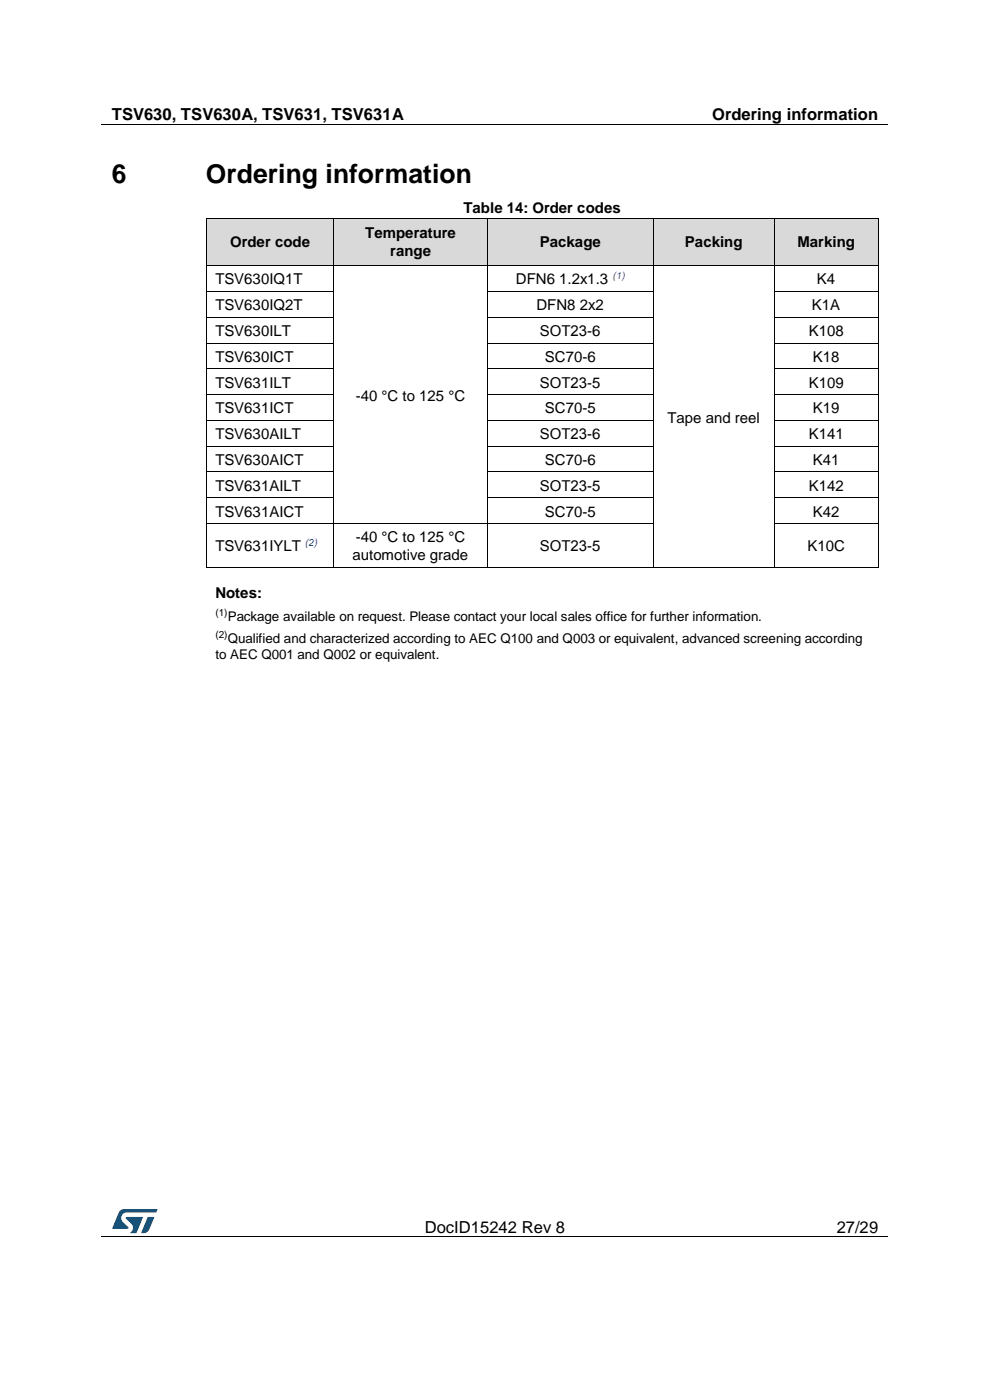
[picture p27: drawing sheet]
<svg xmlns="http://www.w3.org/2000/svg" width="210mm" height="297mm" viewBox="0 0 210 297" stroke-linecap="round" stroke-linejoin="round" font-family="sans-serif">
<defs><g id="words">
<g font-size="5.6">
<text x="23.7" y="38.9">6</text>
<text x="43.7" y="38.9">Ordering information</text>
</g>
<g font-size="3.5">
<text x="23.7" y="25.5">TSV630, TSV630A, TSV631, TSV631A</text>
<text x="151.1" y="25.5">Ordering information</text>
<text x="90.1" y="261.5">DocID15242 Rev 8</text>
<text x="177.5" y="261.5">27/29</text>
</g>
<g font-size="3.2">
<text x="98.3" y="45.2">Table 14: Order codes</text>
<text x="48.8" y="52.5">Order code</text>
<text x="77.5" y="50.6">Temperature</text>
<text x="114.5" y="52.5">Package</text>
<text x="145.3" y="52.5">Packing</text>
<text x="169.2" y="52.5">Marking</text>
<text x="82.8" y="54.4">range</text>
<text x="45.7" y="60.3">TSV630IQ1T</text>
<text x="45.7" y="65.8">TSV630IQ2T</text>
<text x="109.4" y="60.3">DFN6 1.2x1.3</text>
<text x="113.8" y="65.8">DFN8 2x2</text>
<text x="172.2" y="65.8">K1A</text>
<text x="173.3" y="60.3">K4</text>
<text x="45.7" y="71.3">TSV630ILT</text>
<text x="114.5" y="71.3">SΟΤ23-6</text>
<text x="171.6" y="71.3">K108</text>
<text x="45.7" y="76.8">TSV630ICT</text>
<text x="115.6" y="76.8">SC70-6</text>
<text x="172.5" y="76.8">K18</text>
<text x="45.7" y="82.2">TSV631ILT</text>
<text x="114.5" y="82.2">SΟΤ23-5</text>
<text x="171.6" y="82.2">K109</text>
<text x="45.7" y="87.7">TSV631ICT</text>
<text x="75.5" y="85">-40 °C to 125 °C</text>
<text x="115.6" y="87.7">SC70-5</text>
<text x="141.6" y="89.6">Tape and reel</text>
<text x="172.5" y="87.7">K19</text>
<text x="45.7" y="93.2">TSV630AILT</text>
<text x="114.5" y="93.2">SΟΤ23-6</text>
<text x="171.6" y="93.2">K141</text>
<text x="45.7" y="98.6">TSV630AICT</text>
<text x="115.6" y="98.6">SC70-6</text>
<text x="172.5" y="98.6">K41</text>
<text x="45.7" y="104.1">TSV631AILT</text>
<text x="114.5" y="104.1">SΟΤ23-5</text>
<text x="171.6" y="104.1">K142</text>
<text x="45.7" y="109.6">TSV631AICT</text>
<text x="115.6" y="109.6">SC70-5</text>
<text x="172.5" y="109.6">K42</text>
<text x="45.7" y="116.9">TSV631IYLT</text>
<text x="74.8" y="118.9">automotive grade</text>
<text x="75.5" y="115">-40 °C to 125 °C</text>
<text x="114.5" y="117">SΟΤ23-5</text>
<text x="171.3" y="117">K10C</text>
<text x="45.7" y="126.9">Notes:</text>
</g>
<g font-size="2.8">
<text x="48.3" y="131.8">Package available on request. Please contact your local sales office for further information.</text>
<text x="48.3" y="136.5">Qualified and characterized according to AEC Q100 and Q003 or equivalent, advanced screening according</text>
<text x="45.7" y="139.7">to AEC Q001 and Q002 or equivalent.</text>
</g>
<g font-size="2.1" fill="#00f">
<text x="129.9" y="59.2">(1)</text>
<text x="64.7" y="115.9">(2)</text>
</g>
<g font-size="2.1">
<text x="45.7" y="130.7">(1)</text>
<text x="45.7" y="135.4">(2)</text>
</g>
</g></defs>
<path d="M21.5 26.5h166.7M21.5 262.4h166.7" fill="none" stroke="#000" stroke-width=".21"/>
<g fill="#000">
<path d="M104.6 26.4h.2v.1h-.2z" fill-rule="evenodd"/>
<path d="M61.6 262.3h.1v.2h-.1z" fill-rule="evenodd"/>
<path d="M148 262.3h.1v.2h-.1z" fill-rule="evenodd"/>
</g>
<g fill="#005288">
<path d="M25.4 256.9l.6-.4h.4l7 .1-.3 .6h-6.2a1.26 1.26 0 0 0-1.2 1.1 1.26 1.26 0 0 0 .8 1.4l.7 .6v.3l-3.4 .1z"/>
<path d="M31.4 258.2l1.3 .1-1 2.5a1.32 1.32 0 0 1-1.7 .7z"/>
<path d="M26.7 258.2l3.6 .1-1.4 3.3h-1.4a1.35 1.35 0 0 0 .7-1.2 1.35 1.35 0 0 0-.8-1.2l-.7-.6z"/>
</g>
<g fill="#d9d9d9">
<path d="M43.8 46.4h27v9.9h-27z" fill-rule="evenodd"/>
<path d="M45.7 48.4h23.2v5.9h-23.2z" fill-rule="evenodd"/>
<path d="M70.8 46.4h32.6v9.9h-32.6z" fill-rule="evenodd"/>
<path d="M72.7 46.4h28.8v4.9h-28.8z" fill-rule="evenodd"/>
<path d="M72.7 51.3h28.8v5h-28.8z" fill-rule="evenodd"/>
<path d="M103.4 46.4h35.1v9.9h-35.1z" fill-rule="evenodd"/>
<path d="M105.3 48.4h31.4v5.9h-31.4z" fill-rule="evenodd"/>
<path d="M138.6 46.4h25.6v9.9h-25.6z" fill-rule="evenodd"/>
<path d="M140.5 48.4h21.8v5.9h-21.8z" fill-rule="evenodd"/>
<path d="M164.3 46.4h22v9.9h-22z" fill-rule="evenodd"/>
<path d="M166.2 48.4h18.2v5.9h-18.2z" fill-rule="evenodd"/>
</g>
<g fill="#000">
<path d="M43.7 56.3h.1v.1h-.1z" fill-rule="evenodd"/>
<path d="M43.7 56.3h.1v.1h-.1z" fill-rule="evenodd"/>
<path d="M43.7 46.3l.1 .1z" fill-rule="evenodd"/>
<path d="M43.7 46.3l.1 .1z" fill-rule="evenodd"/>
<path d="M43.8 56.3h.2v.1h-.2z" fill-rule="evenodd"/>
<path d="M70.7 56.3h.2v.1h-.2z" fill-rule="evenodd"/>
<path d="M70.8 46.3v.1z" fill-rule="evenodd"/>
<path d="M70.9 56.3h.2v.1h-.2z" fill-rule="evenodd"/>
<path d="M103.3 56.3h.1v.1h-.1z" fill-rule="evenodd"/>
<path d="M103.3 46.3l.1 .1z" fill-rule="evenodd"/>
<path d="M103.4 56.3h.2v.1h-.2z" fill-rule="evenodd"/>
<path d="M138.5 56.3h.1v.1h-.1z" fill-rule="evenodd"/>
<path d="M138.5 46.3l.1 .1z" fill-rule="evenodd"/>
<path d="M138.6 56.3h.2v.1h-.2z" fill-rule="evenodd"/>
<path d="M164.2 56.3h.1v.1h-.1z" fill-rule="evenodd"/>
<path d="M164.2 46.3l.1 .1z" fill-rule="evenodd"/>
<path d="M164.3 56.3h.2v.1h-.2z" fill-rule="evenodd"/>
<path d="M186.2 56.3h.2v.1h-.2z" fill-rule="evenodd"/>
<path d="M186.2 56.3h.2v.1h-.2z" fill-rule="evenodd"/>
<path d="M186.3 46.3v.1z" fill-rule="evenodd"/>
<path d="M186.3 46.3v.1z" fill-rule="evenodd"/>
<path d="M43.7 61.7h.1v.2h-.1z" fill-rule="evenodd"/>
<path d="M43.7 67.2h.1v.2h-.1z" fill-rule="evenodd"/>
<path d="M43.7 72.7h.1v.2h-.1z" fill-rule="evenodd"/>
<path d="M43.7 78.2h.1v.1h-.1z" fill-rule="evenodd"/>
<path d="M70.7 61.7h.2v.2h-.2z" fill-rule="evenodd"/>
<path d="M70.7 67.2h.2v.2h-.2z" fill-rule="evenodd"/>
<path d="M70.7 72.7h.2v.2h-.2z" fill-rule="evenodd"/>
<path d="M70.7 78.2h.2v.1h-.2z" fill-rule="evenodd"/>
<path d="M103.3 61.7h.1v.2h-.1z" fill-rule="evenodd"/>
<path d="M103.3 67.2h.1v.2h-.1z" fill-rule="evenodd"/>
<path d="M103.3 72.7h.1v.2h-.1z" fill-rule="evenodd"/>
<path d="M103.3 78.2h.1v.1h-.1z" fill-rule="evenodd"/>
<path d="M138.5 61.7h.1v.2h-.1z" fill-rule="evenodd"/>
<path d="M138.5 67.2h.1v.2h-.1z" fill-rule="evenodd"/>
<path d="M138.5 72.7h.1v.2h-.1z" fill-rule="evenodd"/>
<path d="M138.5 78.2h.1v.1h-.1z" fill-rule="evenodd"/>
<path d="M164.2 61.7h.1v.2h-.1z" fill-rule="evenodd"/>
<path d="M164.2 67.2h.1v.2h-.1z" fill-rule="evenodd"/>
<path d="M164.2 72.7h.1v.2h-.1z" fill-rule="evenodd"/>
<path d="M164.2 78.2h.1v.1h-.1z" fill-rule="evenodd"/>
<path d="M186.2 61.7h.2v.2h-.2z" fill-rule="evenodd"/>
<path d="M186.2 67.2h.2v.2h-.2z" fill-rule="evenodd"/>
<path d="M186.2 72.7h.2v.2h-.2z" fill-rule="evenodd"/>
<path d="M186.2 78.2h.2v.1h-.2z" fill-rule="evenodd"/>
<path d="M43.7 83.6h.1v.2h-.1z" fill-rule="evenodd"/>
<path d="M43.7 89.1h.1v.2h-.1z" fill-rule="evenodd"/>
<path d="M43.7 94.5h.1v.2h-.1z" fill-rule="evenodd"/>
<path d="M70.7 83.6h.2v.2h-.2z" fill-rule="evenodd"/>
<path d="M70.7 89.1h.2v.2h-.2z" fill-rule="evenodd"/>
<path d="M70.7 94.5h.2v.2h-.2z" fill-rule="evenodd"/>
<path d="M103.3 83.6h.1v.2h-.1z" fill-rule="evenodd"/>
<path d="M103.3 89.1h.1v.2h-.1z" fill-rule="evenodd"/>
<path d="M103.3 94.5h.1v.2h-.1z" fill-rule="evenodd"/>
<path d="M138.5 83.6h.1v.2h-.1z" fill-rule="evenodd"/>
<path d="M138.5 89.1h.1v.2h-.1z" fill-rule="evenodd"/>
<path d="M138.5 94.5h.1v.2h-.1z" fill-rule="evenodd"/>
<path d="M164.2 83.6h.1v.2h-.1z" fill-rule="evenodd"/>
<path d="M164.2 89.1h.1v.2h-.1z" fill-rule="evenodd"/>
<path d="M164.2 94.5h.1v.2h-.1z" fill-rule="evenodd"/>
<path d="M186.2 83.6h.2v.2h-.2z" fill-rule="evenodd"/>
<path d="M186.2 89.1h.2v.2h-.2z" fill-rule="evenodd"/>
<path d="M186.2 94.5h.2v.2h-.2z" fill-rule="evenodd"/>
<path d="M43.7 100h.1v.2h-.1z" fill-rule="evenodd"/>
<path d="M43.7 105.5h.1v.2h-.1z" fill-rule="evenodd"/>
<path d="M43.7 111h.1v.1h-.1z" fill-rule="evenodd"/>
<path d="M70.7 100h.2v.2h-.2z" fill-rule="evenodd"/>
<path d="M70.7 105.5h.2v.2h-.2z" fill-rule="evenodd"/>
<path d="M70.7 111h.2v.1h-.2z" fill-rule="evenodd"/>
<path d="M103.3 100h.1v.2h-.1z" fill-rule="evenodd"/>
<path d="M103.3 105.5h.1v.2h-.1z" fill-rule="evenodd"/>
<path d="M103.3 111h.1v.1h-.1z" fill-rule="evenodd"/>
<path d="M138.5 100h.1v.2h-.1z" fill-rule="evenodd"/>
<path d="M138.5 105.5h.1v.2h-.1z" fill-rule="evenodd"/>
<path d="M138.5 111h.1v.1h-.1z" fill-rule="evenodd"/>
<path d="M164.2 100h.1v.2h-.1z" fill-rule="evenodd"/>
<path d="M164.2 105.5h.1v.2h-.1z" fill-rule="evenodd"/>
<path d="M164.2 111h.1v.1h-.1z" fill-rule="evenodd"/>
<path d="M186.2 100h.2v.2h-.2z" fill-rule="evenodd"/>
<path d="M186.2 105.5h.2v.2h-.2z" fill-rule="evenodd"/>
<path d="M186.2 111h.2v.1h-.2z" fill-rule="evenodd"/>
<path d="M43.7 120.3h.1v.2h-.1z" fill-rule="evenodd"/>
<path d="M43.7 120.3h.1v.2h-.1z" fill-rule="evenodd"/>
<path d="M70.7 120.3h.2v.2h-.2z" fill-rule="evenodd"/>
<path d="M103.3 120.3h.1v.2h-.1z" fill-rule="evenodd"/>
<path d="M138.5 120.3h.1v.2h-.1z" fill-rule="evenodd"/>
<path d="M164.2 120.3h.1v.2h-.1z" fill-rule="evenodd"/>
<path d="M186.2 120.3h.2v.2h-.2z" fill-rule="evenodd"/>
<path d="M186.2 120.3h.2v.2h-.2z" fill-rule="evenodd"/>
</g>
<g fill="none" stroke="#000" stroke-width=".21">
<path d="M43.7 56.4v5.3M43.7 46.4v9.9M43.8 46.4h27M44 56.4h26.7M70.8 46.4v9.9M70.8 56.4v5.3M70.8 46.4h32.5M71.1 56.4h32.2M103.4 46.4v9.9M103.4 56.4v5.3M103.4 46.4h35.1M103.6 56.4h34.9"/>
<path d="M138.5 46.4v9.9M138.5 56.4v5.3M138.6 46.4h25.6M138.8 56.4h25.4M164.2 46.4v9.9M164.2 56.4v5.3M164.3 46.4h22M164.5 56.4h21.7M186.3 56.4v5.3M186.3 46.4v9.9M43.7 61.9v5.3M43.7 67.4v5.3"/>
<path d="M43.7 72.9v5.3M43.7 78.3v5.3M43.8 61.8h26.9M43.8 67.3h26.9M43.8 72.8h26.9M43.8 78.2h26.9M70.8 61.9v5.3M70.8 67.4v5.3M70.8 72.9v5.3M70.8 78.3v5.3M103.4 61.9v5.3M103.4 67.4v5.3"/>
<path d="M103.4 72.9v5.3M103.4 78.3v5.3M103.4 61.8h35.1M103.4 67.3h35.1M103.4 72.8h35.1M103.4 78.2h35.1M138.5 61.9v5.3M138.5 67.4v5.3M138.5 72.9v5.3M138.5 78.3v5.3M164.2 61.9v5.3M164.2 67.4v5.3"/>
<path d="M164.2 72.9v5.3M164.2 78.3v5.3M164.3 61.8h21.9M164.3 67.3h21.9M164.3 72.8h21.9M164.3 78.2h21.9M186.3 61.9v5.3M186.3 67.4v5.3M186.3 72.9v5.3M186.3 78.3v5.3M43.7 83.8v5.3M43.7 89.3v5.2"/>
<path d="M43.7 94.7v5.3M43.8 83.7h26.9M43.8 89.2h26.9M43.8 94.6h26.9M70.8 83.8v5.3M70.8 89.3v5.2M70.8 94.7v5.3M103.4 83.8v5.3M103.4 89.3v5.2M103.4 94.7v5.3M103.4 83.7h35.1M103.4 89.2h35.1"/>
<path d="M103.4 94.6h35.1M138.5 83.8v5.3M138.5 89.3v5.2M138.5 94.7v5.3M164.2 83.8v5.3M164.2 89.3v5.2M164.2 94.7v5.3M164.3 83.7h21.9M164.3 89.2h21.9M164.3 94.6h21.9M186.3 83.8v5.3M186.3 89.3v5.2"/>
<path d="M186.3 94.7v5.3M43.7 100.2v5.3M43.7 105.7v5.3M43.7 111.1v9.2M43.8 100.1h26.9M43.8 105.6h26.9M43.8 111.1h26.9M70.8 100.2v5.3M70.8 105.7v5.3M70.8 111.1v9.2M70.9 111.1h32.4M103.4 100.2v5.3"/>
<path d="M103.4 105.7v5.3M103.4 111.1v9.2M103.4 100.1h35.1M103.4 105.6h35.1M103.4 111.1h35.1M138.5 100.2v5.3M138.5 105.7v5.3M138.5 111.1v9.2M164.2 100.2v5.3M164.2 105.7v5.3M164.2 111.1v9.2M164.3 100.1h21.9"/>
<path d="M164.3 105.6h21.9M164.3 111.1h21.9M186.3 100.2v5.3M186.3 105.7v5.3M186.3 111.1v9.2M43.8 120.4h26.9M70.9 120.4h32.4M103.4 120.4h35.1M138.6 120.4h25.6M164.3 120.4h21.9"/>
</g>
<use href="#words"/>
</svg>
